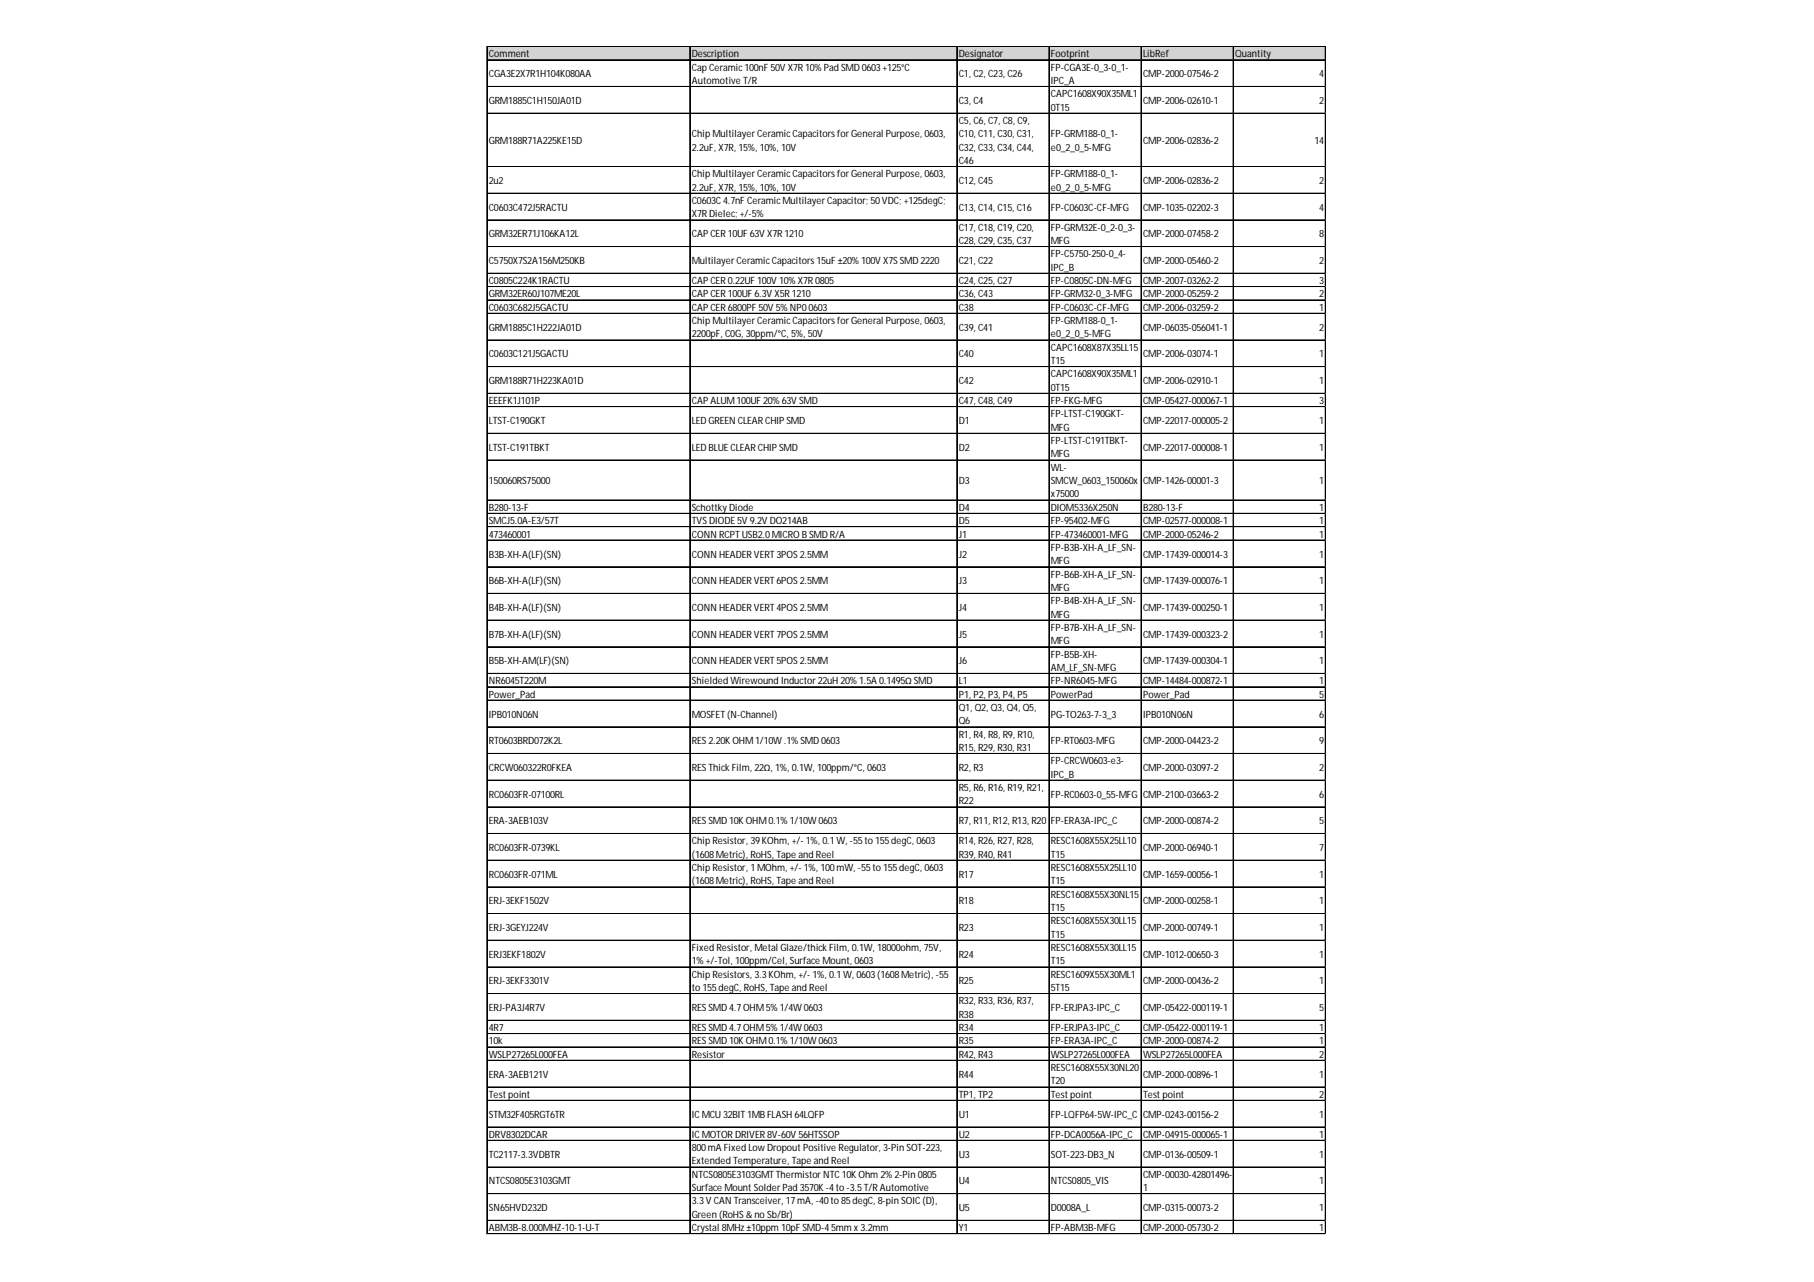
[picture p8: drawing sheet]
<svg xmlns="http://www.w3.org/2000/svg" width="297mm" height="210mm" viewBox="0 0 297 210" stroke-linecap="round" stroke-linejoin="round" font-family="sans-serif">
<defs><g id="words">
<g font-size="1.6">
<text x="80" y="9.4">Comment</text>
<text x="113.3" y="9.4">Description</text>
<text x="113.3" y="11.6">Cap Ceramic100nF 50V X7R 10% Pad SMD 0603+125°C</text>
<text x="157" y="9.4">Designator</text>
<text x="172.1" y="9.4">Footprint</text>
<text x="172.1" y="11.6">FP-CGA3E-0_3-0_1-</text>
<text x="187.2" y="9.4">LibRef</text>
<text x="202.2" y="9.4">Quantity</text>
<text x="80" y="12.7">CGA3E2X7R1H104K080AA</text>
<text x="80" y="17">GRM1885C1H150JA01D</text>
<text x="113.3" y="13.7">Automotive T/R</text>
<text x="157" y="12.7">C1, C2, C23, C26</text>
<text x="157" y="17">C3, C4</text>
<text x="172.1" y="13.7">IPC_A</text>
<text x="172.1" y="15.9">CAPC1608X90X35ML1</text>
<text x="187.2" y="12.7">CMP-2000-07546-2</text>
<text x="187.2" y="17">CMP-2006-02610-1</text>
<text x="216" y="12.7">4</text>
<text x="216" y="17">2</text>
<text x="80" y="23.6">GRM188R71A225KE15D</text>
<text x="113.3" y="22.5">Chip Multilayer CeramicCapacitors for General Purpose, 0603,</text>
<text x="157" y="20.3">C5, C6, C7, C8, C9,</text>
<text x="157" y="22.5">C10, C11, C30, C31,</text>
<text x="172.1" y="18.1">0T15</text>
<text x="172.1" y="22.5">FP-GRM188-0_1-</text>
<text x="187.2" y="23.6">CMP-2006-02836-2</text>
<text x="215.3" y="23.6">14</text>
<text x="113.3" y="24.7">2.2uF, X7R, 15%, 10%, 10V</text>
<text x="113.3" y="29">Chip Multilayer CeramicCapacitors for General Purpose, 0603,</text>
<text x="157" y="24.7">C32, C33, C34, C44,</text>
<text x="157" y="26.9">C46</text>
<text x="172.1" y="24.7">e0_2_0_5-MFG</text>
<text x="172.1" y="29">FP-GRM188-0_1-</text>
<text x="80" y="30.1">2u2</text>
<text x="80" y="34.5">C0603C472J5RACTU</text>
<text x="113.3" y="31.2">2.2uF, X7R, 15%, 10%, 10V</text>
<text x="113.3" y="33.4">C0603C 4.7nF CeramicMultilayer Capacitor; 50VDC; +125degC;</text>
<text x="113.3" y="35.6">X7R Dielec; +/-5%</text>
<text x="157" y="30.1">C12, C45</text>
<text x="157" y="34.5">C13, C14, C15, C16</text>
<text x="172.1" y="31.2">e0_2_0_5-MFG</text>
<text x="172.1" y="34.5">FP-C0603C-CF-MFG</text>
<text x="187.2" y="30.1">CMP-2006-02836-2</text>
<text x="187.2" y="34.5">CMP-1035-02202-3</text>
<text x="216" y="30.1">2</text>
<text x="216" y="34.5">4</text>
<text x="80" y="38.9">GRM32ER71J106KA12L</text>
<text x="113.3" y="38.9">CAP CER 10UF 63V X7R 1210</text>
<text x="157" y="37.8">C17, C18, C19, C20,</text>
<text x="157" y="40">C28, C29, C35, C37</text>
<text x="172.1" y="37.8">FP-GRM32E-0_2-0_3-</text>
<text x="172.1" y="40">MFG</text>
<text x="187.2" y="38.9">CMP-2000-07458-2</text>
<text x="216" y="38.9">8</text>
<text x="80" y="43.2">C5750X7S2A156M250KB</text>
<text x="80" y="46.5">C0805C224K1RACTU</text>
<text x="113.3" y="43.2">Multilayer CeramicCapacitors 15uF ±20% 100V X7S SMD 2220</text>
<text x="113.3" y="46.5">CAP CER 0.22UF 100V 10% X7R 0805</text>
<text x="157" y="43.2">C21, C22</text>
<text x="157" y="46.5">C24, C25, C27</text>
<text x="172.1" y="42.1">FP-C5750-250-0_4-</text>
<text x="172.1" y="44.3">IPC_B</text>
<text x="172.1" y="46.5">FP-C0805C-DN-MFG</text>
<text x="187.2" y="43.2">CMP-2000-05460-2</text>
<text x="187.2" y="46.5">CMP-2007-03262-2</text>
<text x="216" y="43.2">2</text>
<text x="216" y="46.5">3</text>
<text x="80" y="48.7">GRM32ER60J107ME20L</text>
<text x="80" y="50.9">C0603C682J5GACTU</text>
<text x="113.3" y="48.7">CAP CER 100UF 6.3V X5R 1210</text>
<text x="113.3" y="50.9">CAP CER 6800PF 50V 5% NP00603</text>
<text x="113.3" y="53.1">Chip Multilayer CeramicCapacitors for General Purpose, 0603,</text>
<text x="157" y="48.7">C36, C43</text>
<text x="157" y="50.9">C38</text>
<text x="172.1" y="48.7">FP-GRM32-0_3-MFG</text>
<text x="172.1" y="50.9">FP-C0603C-CF-MFG</text>
<text x="172.1" y="53.1">FP-GRM188-0_1-</text>
<text x="187.2" y="48.7">CMP-2000-05259-2</text>
<text x="187.2" y="50.9">CMP-2006-03259-2</text>
<text x="216" y="48.7">2</text>
<text x="216" y="50.9">1</text>
<text x="80" y="54.2">GRM1885C1H222JA01D</text>
<text x="80" y="58.5">C0603C121J5GACTU</text>
<text x="113.3" y="55.2">2200pF, C0G, 30ppm/°C, 5%, 50V</text>
<text x="157" y="54.2">C39, C41</text>
<text x="157" y="58.5">C40</text>
<text x="172.1" y="55.2">e0_2_0_5-MFG</text>
<text x="172.1" y="57.4">CAPC1608X87X35LL15</text>
<text x="172.1" y="59.6">T15</text>
<text x="187.2" y="54.2">CMP-06035-056041-1</text>
<text x="187.2" y="58.5">CMP-2006-03074-1</text>
<text x="216" y="54.2">2</text>
<text x="216" y="58.5">1</text>
<text x="80" y="62.9">GRM188R71H223KA01D</text>
<text x="157" y="62.9">C42</text>
<text x="172.1" y="61.8">CAPC1608X90X35ML1</text>
<text x="172.1" y="64">0T15</text>
<text x="187.2" y="62.9">CMP-2006-02910-1</text>
<text x="216" y="62.9">1</text>
<text x="80" y="66.2">EEEFK1J101P</text>
<text x="80" y="69.4">LTST-C190GKT</text>
<text x="113.3" y="66.2">CAP ALUM100UF 20% 63V SMD</text>
<text x="113.3" y="69.4">LED GREEN CLEAR CHIP SMD</text>
<text x="157" y="66.2">C47, C48, C49</text>
<text x="157" y="69.4">D1</text>
<text x="172.1" y="66.2">FP-FKG-MFG</text>
<text x="172.1" y="68.4">FP-LTST-C190GKT-</text>
<text x="172.1" y="70.5">MFG</text>
<text x="187.2" y="66.2">CMP-05427-000067-1</text>
<text x="187.2" y="69.4">CMP-22017-000005-2</text>
<text x="216" y="66.2">3</text>
<text x="216" y="69.4">1</text>
<text x="80" y="73.8">LTST-C191TBKT</text>
<text x="113.3" y="73.8">LED BLUE CLEAR CHIP SMD</text>
<text x="157" y="73.8">D2</text>
<text x="172.1" y="72.7">FP-LTST-C191TBKT-</text>
<text x="172.1" y="74.9">MFG</text>
<text x="172.1" y="77.1">WL-</text>
<text x="187.2" y="73.8">CMP-22017-000008-1</text>
<text x="216" y="73.8">1</text>
<text x="80" y="79.3">150060RS75000</text>
<text x="80" y="83.6">B280-13-F</text>
<text x="113.3" y="83.6">Schottky Diode</text>
<text x="157" y="79.3">D3</text>
<text x="157" y="83.6">D4</text>
<text x="172.1" y="79.3">SMCW_0603_150060x</text>
<text x="172.1" y="81.5">x75000</text>
<text x="172.1" y="83.6">DIOM5336X250N</text>
<text x="187.2" y="79.3">CMP-1426-00001-3</text>
<text x="187.2" y="83.6">B280-13-F</text>
<text x="216" y="79.3">1</text>
<text x="216" y="83.6">1</text>
<text x="80" y="85.8">SMCJ5.0A-E3/57T</text>
<text x="80" y="88">473460001</text>
<text x="113.3" y="85.8">TVS DIODE 5V 9.2V DO214AB</text>
<text x="113.3" y="88">CONN RCPT USB2.0MICRO B SMD R/A</text>
<text x="157" y="85.8">D5</text>
<text x="157" y="88">J1</text>
<text x="172.1" y="85.8">FP-95402-MFG</text>
<text x="172.1" y="88">FP-473460001-MFG</text>
<text x="187.2" y="85.8">CMP-02577-000008-1</text>
<text x="187.2" y="88">CMP-2000-05246-2</text>
<text x="216" y="85.8">1</text>
<text x="216" y="88">1</text>
<text x="80" y="91.3">B3B-XH-A(LF)(SN)</text>
<text x="80" y="95.7">B6B-XH-A(LF)(SN)</text>
<text x="113.3" y="91.3">CONN HEADER VERT 3POS 2.5MM</text>
<text x="113.3" y="95.7">CONN HEADER VERT 6POS 2.5MM</text>
<text x="157" y="91.3">J2</text>
<text x="157" y="95.7">J3</text>
<text x="172.1" y="90.2">FP-B3B-XH-A_LF_SN-</text>
<text x="172.1" y="92.4">MFG</text>
<text x="172.1" y="94.6">FP-B6B-XH-A_LF_SN-</text>
<text x="187.2" y="91.3">CMP-17439-000014-3</text>
<text x="187.2" y="95.7">CMP-17439-000076-1</text>
<text x="216" y="91.3">1</text>
<text x="216" y="95.7">1</text>
<text x="80" y="100">B4B-XH-A(LF)(SN)</text>
<text x="113.3" y="100">CONN HEADER VERT 4POS 2.5MM</text>
<text x="157" y="100">J4</text>
<text x="172.1" y="96.7">MFG</text>
<text x="172.1" y="98.9">FP-B4B-XH-A_LF_SN-</text>
<text x="172.1" y="101.1">MFG</text>
<text x="187.2" y="100">CMP-17439-000250-1</text>
<text x="216" y="100">1</text>
<text x="80" y="104.4">B7B-XH-A(LF)(SN)</text>
<text x="113.3" y="104.4">CONN HEADER VERT 7POS 2.5MM</text>
<text x="157" y="104.4">J5</text>
<text x="172.1" y="103.3">FP-B7B-XH-A_LF_SN-</text>
<text x="172.1" y="105.5">MFG</text>
<text x="172.1" y="107.7">FP-B5B-XH-</text>
<text x="187.2" y="104.4">CMP-17439-000323-2</text>
<text x="216" y="104.4">1</text>
<text x="80" y="108.8">B5B-XH-AM(LF)(SN)</text>
<text x="80" y="112">NR6045T220M</text>
<text x="113.3" y="108.8">CONN HEADER VERT 5POS 2.5MM</text>
<text x="113.3" y="112">Shielded Wirewound Inductor 22uH 20% 1.5A 0.1495Ω SMD</text>
<text x="157" y="108.8">J6</text>
<text x="157" y="112">L1</text>
<text x="172.1" y="109.8">AM_LF_SN-MFG</text>
<text x="172.1" y="112">FP-NR6045-MFG</text>
<text x="187.2" y="108.8">CMP-17439-000304-1</text>
<text x="187.2" y="112">CMP-14484-000872-1</text>
<text x="216" y="108.8">1</text>
<text x="216" y="112">1</text>
<text x="80" y="114.2">Power_Pad</text>
<text x="80" y="117.5">IPB010N06N</text>
<text x="113.3" y="117.5">MOSFET (N-Channel)</text>
<text x="157" y="114.2">P1, P2, P3, P4, P5</text>
<text x="157" y="116.4">Q1, Q2, Q3, Q4, Q5,</text>
<text x="157" y="118.6">Q6</text>
<text x="172.1" y="114.2">PowerPad</text>
<text x="172.1" y="117.5">PG-TO263-7-3_3</text>
<text x="187.2" y="114.2">Power_Pad</text>
<text x="187.2" y="117.5">IPB010N06N</text>
<text x="216" y="114.2">5</text>
<text x="216" y="117.5">6</text>
<text x="80" y="121.9">RT0603BRD072K2L</text>
<text x="113.3" y="121.9">RES 2.20K OHM1/10W .1% SMD 0603</text>
<text x="157" y="120.8">R1, R4, R8, R9, R10,</text>
<text x="157" y="123">R15, R29, R30, R31</text>
<text x="172.1" y="121.9">FP-RT0603-MFG</text>
<text x="172.1" y="125.1">FP-CRCW0603-e3-</text>
<text x="187.2" y="121.9">CMP-2000-04423-2</text>
<text x="216" y="121.9">9</text>
<text x="80" y="126.2">CRCW060322R0FKEA</text>
<text x="80" y="130.6">RC0603FR-07100RL</text>
<text x="113.3" y="126.2">RES Thick Film, 22Ω, 1%, 0.1W, 100ppm/°C, 0603</text>
<text x="157" y="126.2">R2, R3</text>
<text x="157" y="129.5">R5, R6, R16, R19, R21,</text>
<text x="157" y="131.7">R22</text>
<text x="172.1" y="127.3">IPC_B</text>
<text x="172.1" y="130.6">FP-RC0603-0_55-MFG</text>
<text x="187.2" y="126.2">CMP-2000-03097-2</text>
<text x="187.2" y="130.6">CMP-2100-03663-2</text>
<text x="216" y="126.2">2</text>
<text x="216" y="130.6">6</text>
<text x="80" y="135">ERA-3AEB103V</text>
<text x="113.3" y="135">RES SMD 10K OHM0.1% 1/10W 0603</text>
<text x="157" y="135">R7, R11, R12, R13, R20</text>
<text x="172.1" y="135">FP-ERA3A-IPC_C</text>
<text x="187.2" y="135">CMP-2000-00874-2</text>
<text x="216" y="135">5</text>
<text x="80" y="139.3">RC0603FR-0739KL</text>
<text x="80" y="143.7">RC0603FR-071ML</text>
<text x="113.3" y="138.2">Chip Resistor, 39KOhm, +/- 1%, 0.1W, -55to 155degC, 0603</text>
<text x="113.3" y="140.4">(1608Metric), RoHS, Tape and Reel</text>
<text x="113.3" y="142.6">Chip Resistor, 1MOhm, +/- 1%, 100mW, -55to 155degC, 0603</text>
<text x="157" y="138.2">R14, R26, R27, R28,</text>
<text x="157" y="140.4">R39, R40, R41</text>
<text x="157" y="143.7">R17</text>
<text x="172.1" y="138.2">RESC1608X55X25LL10</text>
<text x="172.1" y="140.4">T15</text>
<text x="172.1" y="142.6">RESC1608X55X25LL10</text>
<text x="187.2" y="139.3">CMP-2000-06940-1</text>
<text x="187.2" y="143.7">CMP-1659-00056-1</text>
<text x="216" y="139.3">7</text>
<text x="216" y="143.7">1</text>
<text x="80" y="148.1">ERJ-3EKF1502V</text>
<text x="113.3" y="144.8">(1608Metric), RoHS, Tape and Reel</text>
<text x="157" y="148.1">R18</text>
<text x="172.1" y="144.8">T15</text>
<text x="172.1" y="147">RESC1608X55X30NL15</text>
<text x="172.1" y="149.2">T15</text>
<text x="187.2" y="148.1">CMP-2000-00258-1</text>
<text x="216" y="148.1">1</text>
<text x="80" y="152.4">ERJ-3GEYJ224V</text>
<text x="113.3" y="155.7">Fixed Resistor, Metal Glaze/thick Film, 0.1W, 18000ohm, 75V,</text>
<text x="157" y="152.4">R23</text>
<text x="172.1" y="151.3">RESC1608X55X30LL15</text>
<text x="172.1" y="153.5">T15</text>
<text x="172.1" y="155.7">RESC1608X55X30LL15</text>
<text x="187.2" y="152.4">CMP-2000-00749-1</text>
<text x="216" y="152.4">1</text>
<text x="80" y="156.8">ERJ3EKF1802V</text>
<text x="80" y="161.2">ERJ-3EKF3301V</text>
<text x="113.3" y="157.9">1% +/-Tol, 100ppm/Cel, Surface Mount, 0603</text>
<text x="113.3" y="160.1">Chip Resistors, 3.3KOhm, +/- 1%, 0.1W, 0603(1608Metric), -55</text>
<text x="157" y="156.8">R24</text>
<text x="157" y="161.2">R25</text>
<text x="172.1" y="157.9">T15</text>
<text x="172.1" y="160.1">RESC1609X55X30ML1</text>
<text x="187.2" y="156.8">CMP-1012-00650-3</text>
<text x="187.2" y="161.2">CMP-2000-00436-2</text>
<text x="216" y="156.8">1</text>
<text x="216" y="161.2">1</text>
<text x="80" y="165.5">ERJ-PA3J4R7V</text>
<text x="113.3" y="162.3">to 155degC, RoHS, Tape and Reel</text>
<text x="113.3" y="165.5">RES SMD 4.7OHM5% 1/4W 0603</text>
<text x="157" y="164.5">R32, R33, R36, R37,</text>
<text x="157" y="166.6">R38</text>
<text x="172.1" y="162.3">5T15</text>
<text x="172.1" y="165.5">FP-ERJPA3-IPC_C</text>
<text x="187.2" y="165.5">CMP-05422-000119-1</text>
<text x="216" y="165.5">5</text>
<text x="80" y="168.8">4R7</text>
<text x="80" y="171">10k</text>
<text x="80" y="173.2">WSLP27265L000FEA</text>
<text x="113.3" y="168.8">RES SMD 4.7OHM5% 1/4W 0603</text>
<text x="113.3" y="171">RES SMD 10K OHM0.1% 1/10W 0603</text>
<text x="113.3" y="173.2">Resistor</text>
<text x="157" y="168.8">R34</text>
<text x="157" y="171">R35</text>
<text x="157" y="173.2">R42, R43</text>
<text x="172.1" y="168.8">FP-ERJPA3-IPC_C</text>
<text x="172.1" y="171">FP-ERA3A-IPC_C</text>
<text x="172.1" y="173.2">WSLP27265L000FEA</text>
<text x="187.2" y="168.8">CMP-05422-000119-1</text>
<text x="187.2" y="171">CMP-2000-00874-2</text>
<text x="187.2" y="173.2">WSLP27265L000FEA</text>
<text x="216" y="168.8">1</text>
<text x="216" y="171">1</text>
<text x="216" y="173.2">2</text>
<text x="80" y="176.5">ERA-3AEB121V</text>
<text x="80" y="179.7">Test point</text>
<text x="157" y="176.5">R44</text>
<text x="157" y="179.7">TP1, TP2</text>
<text x="172.1" y="175.4">RESC1608X55X30NL20</text>
<text x="172.1" y="177.6">T20</text>
<text x="172.1" y="179.7">Test point</text>
<text x="187.2" y="176.5">CMP-2000-00896-1</text>
<text x="187.2" y="179.7">Test point</text>
<text x="216" y="176.5">1</text>
<text x="216" y="179.7">2</text>
<text x="80" y="183">STM32F405RGT6TR</text>
<text x="113.3" y="183">IC MCU 32BIT 1MB FLASH 64LQFP</text>
<text x="157" y="183">U1</text>
<text x="172.1" y="183">FP-LQFP64-5W-IPC_C</text>
<text x="187.2" y="183">CMP-0243-00156-2</text>
<text x="216" y="183">1</text>
<text x="80" y="186.3">DRV8302DCAR</text>
<text x="80" y="189.6">TC2117-3.3VDBTR</text>
<text x="113.3" y="186.3">IC MOTOR DRIVER 8V-60V 56HTSSOP</text>
<text x="113.3" y="188.5">800mA Fixed Low Dropout Positive Regulator, 3-Pin SOT-223,</text>
<text x="113.3" y="190.7">Extended Temperature, Tape and Reel</text>
<text x="157" y="186.3">U2</text>
<text x="157" y="189.6">U3</text>
<text x="172.1" y="186.3">FP-DCA0056A-IPC_C</text>
<text x="172.1" y="189.6">SOT-223-DB3_N</text>
<text x="187.2" y="186.3">CMP-04915-000065-1</text>
<text x="187.2" y="189.6">CMP-0136-00509-1</text>
<text x="216" y="186.3">1</text>
<text x="216" y="189.6">1</text>
<text x="80" y="193.9">NTCS0805E3103GMT</text>
<text x="113.3" y="192.8">NTCS0805E3103GMT Thermistor NTC 10K Ohm 2% 2-Pin 0805</text>
<text x="113.3" y="195">Surface Mount Solder Pad 3570K -4to -3.5T/R Automotive</text>
<text x="113.3" y="197.2">3.3V CAN Transceiver, 17mA, -40to 85degC, 8-pin SOIC (D),</text>
<text x="157" y="193.9">U4</text>
<text x="172.1" y="193.9">NTCS0805_VIS</text>
<text x="187.2" y="192.8">CMP-00030-42801496-</text>
<text x="187.2" y="195">1</text>
<text x="216" y="193.9">1</text>
<text x="80" y="198.3">SN65HVD232D</text>
<text x="80" y="201.6">ABM3B-8.000MHZ-10-1-U-T</text>
<text x="113.3" y="199.4">Green (RoHS &amp; no Sb/Br)</text>
<text x="113.3" y="201.6">Crystal 8MHz ±10ppm 10pF SMD-45mm x 3.2mm</text>
<text x="157" y="198.3">U5</text>
<text x="157" y="201.6">Y1</text>
<text x="172.1" y="198.3">D0008A_L</text>
<text x="172.1" y="201.6">FP-ABM3B-MFG</text>
<text x="187.2" y="198.3">CMP-0315-00073-2</text>
<text x="187.2" y="201.6">CMP-2000-05730-2</text>
<text x="216" y="198.3">1</text>
<text x="216" y="201.6">1</text>
</g>
</g></defs>
<path d="M79.8 7.7h137.4v2.2h-137.4z" fill="#d3d3d3"/>
<g fill="none" stroke="#000" stroke-width=".16">
<path d="M79.7 7.6v194.5M79.8 7.6v194.5M79.8 7.6h137.3M79.8 7.7h137.3M79.8 9.8h137.3M79.8 14.2h137.3M79.8 18.5h137.3M79.8 18.6h137.3M112.9 7.7v194.4M113 7.7v194.4M156.7 7.7v194.4M171.8 7.7v194.4"/>
<path d="M186.8 7.7v194.4M186.9 7.7v194.4M201.9 7.7v194.4M202 7.7v194.4M217 7.7v194.4M217.1 7.7v194.4M79.8 27.3h137.3M79.8 31.6h137.3M79.8 31.7h137.3M79.8 36h137.3M79.8 36.1h137.3M79.8 40.4h137.3"/>
<path d="M79.8 44.7h137.3M79.8 44.8h137.3M79.8 46.9h137.3M79.8 47h137.3M79.8 49.1h137.3M79.8 49.2h137.3M79.8 51.3h137.3M79.8 55.7h137.3M79.8 60h137.3M79.8 60.1h137.3M79.8 64.4h137.3M79.8 66.6h137.3"/>
<path d="M79.8 70.9h137.3M79.8 71h137.3M79.8 75.3h137.3M79.8 75.4h137.3M79.8 81.9h137.3M79.8 84h137.3M79.8 84.1h137.3M79.8 86.2h137.3M79.8 86.3h137.3M79.8 88.4h137.3M79.8 88.5h137.3M79.8 92.8h137.3"/>
<path d="M79.8 97.2h137.3M79.8 101.5h137.3M79.8 101.6h137.3M79.8 105.9h137.3M79.8 110.3h137.3M79.8 112.4h137.3M79.8 112.5h137.3M79.8 114.6h137.3M79.8 114.7h137.3M79.8 119h137.3M79.8 123.4h137.3M79.8 127.7h137.3"/>
<path d="M79.8 127.8h137.3M79.8 132.1h137.3M79.8 132.2h137.3M79.8 136.5h137.3M79.8 140.8h137.3M79.8 140.9h137.3M79.8 145.2h137.3M79.8 145.3h137.3M79.8 149.6h137.3M79.8 153.9h137.3M79.8 154h137.3M79.8 158.3h137.3"/>
<path d="M79.8 158.4h137.3M79.8 162.7h137.3M79.8 167h137.3M79.8 167.1h137.3M79.8 169.2h137.3M79.8 169.3h137.3M79.8 171.4h137.3M79.8 171.5h137.3M79.8 173.6h137.3M79.8 178h137.3M79.8 180.1h137.3M79.8 180.2h137.3"/>
<path d="M79.8 184.5h137.3M79.8 184.6h137.3M79.8 186.7h137.3M79.8 186.8h137.3M79.8 191.1h137.3M79.8 195.4h137.3M79.8 195.5h137.3M79.8 199.8h137.3M79.8 199.9h137.3M79.8 202h137.3"/>
</g>
<path d="M79.7 202.1h.1" fill="none" stroke="#e0e0e0" stroke-width=".16"/>
<path d="M79.7 202.1h.1z" fill="#e0e0e0"/>
<path d="M112.9 202.1h.1" fill="none" stroke="#e0e0e0" stroke-width=".16"/>
<path d="M112.9 202.1h.2z" fill="#e0e0e0"/>
<path d="M156.7 202.1h.1" fill="none" stroke="#e0e0e0" stroke-width=".16"/>
<path d="M156.7 202.1h.1z" fill="#e0e0e0"/>
<path d="M171.8 202.1h.1" fill="none" stroke="#e0e0e0" stroke-width=".16"/>
<path d="M171.8 202.1h.1z" fill="#e0e0e0"/>
<path d="M186.8 202.1h.1" fill="none" stroke="#e0e0e0" stroke-width=".16"/>
<path d="M186.8 202.1h.1z" fill="#e0e0e0"/>
<path d="M201.9 202.1h.1" fill="none" stroke="#e0e0e0" stroke-width=".16"/>
<path d="M201.9 202.1h.1z" fill="#e0e0e0"/>
<path d="M217 202.1h.1" fill="none" stroke="#e0e0e0" stroke-width=".16"/>
<path d="M217 202.1h.1z" fill="#e0e0e0"/>
<path d="M217.1 14.2h.1" fill="none" stroke="#e0e0e0" stroke-width=".16"/>
<path d="M217.1 14.2l.1 .1z" fill="#e0e0e0"/>
<path d="M217.1 18.5h.1" fill="none" stroke="#e0e0e0" stroke-width=".16"/>
<path d="M217.1 18.5l.1 .1z" fill="#e0e0e0"/>
<path d="M217.1 27.3h.1" fill="none" stroke="#e0e0e0" stroke-width=".16"/>
<path d="M217.1 27.3l.1 .1z" fill="#e0e0e0"/>
<path d="M217.1 31.6h.1" fill="none" stroke="#e0e0e0" stroke-width=".16"/>
<path d="M217.1 31.6l.1 .1z" fill="#e0e0e0"/>
<path d="M217.1 36h.1" fill="none" stroke="#e0e0e0" stroke-width=".16"/>
<path d="M217.1 36l.1 .1z" fill="#e0e0e0"/>
<path d="M217.1 40.4h.1" fill="none" stroke="#e0e0e0" stroke-width=".16"/>
<path d="M217.1 40.4l.1 .1z" fill="#e0e0e0"/>
<path d="M217.1 44.7h.1" fill="none" stroke="#e0e0e0" stroke-width=".16"/>
<path d="M217.1 44.7l.1 .1z" fill="#e0e0e0"/>
<path d="M217.1 46.9h.1" fill="none" stroke="#e0e0e0" stroke-width=".16"/>
<path d="M217.1 46.9l.1 .1z" fill="#e0e0e0"/>
<path d="M217.1 49.1h.1" fill="none" stroke="#e0e0e0" stroke-width=".16"/>
<path d="M217.1 49.1l.1 .1z" fill="#e0e0e0"/>
<path d="M217.1 51.3h.1" fill="none" stroke="#e0e0e0" stroke-width=".16"/>
<path d="M217.1 51.3l.1 .1z" fill="#e0e0e0"/>
<path d="M217.1 55.7h.1" fill="none" stroke="#e0e0e0" stroke-width=".16"/>
<path d="M217.1 55.7l.1 .1z" fill="#e0e0e0"/>
<path d="M217.1 60h.1" fill="none" stroke="#e0e0e0" stroke-width=".16"/>
<path d="M217.1 60l.1 .1z" fill="#e0e0e0"/>
<path d="M217.1 64.4h.1" fill="none" stroke="#e0e0e0" stroke-width=".16"/>
<path d="M217.1 64.4l.1 .1z" fill="#e0e0e0"/>
<path d="M217.1 66.6h.1" fill="none" stroke="#e0e0e0" stroke-width=".16"/>
<path d="M217.1 66.6l.1 .1z" fill="#e0e0e0"/>
<path d="M217.1 70.9h.1" fill="none" stroke="#e0e0e0" stroke-width=".16"/>
<path d="M217.1 70.9l.1 .2z" fill="#e0e0e0"/>
<path d="M217.1 75.3h.1" fill="none" stroke="#e0e0e0" stroke-width=".16"/>
<path d="M217.1 75.3l.1 .1z" fill="#e0e0e0"/>
<path d="M217.1 81.9h.1" fill="none" stroke="#e0e0e0" stroke-width=".16"/>
<path d="M217.1 81.9l.1 .1z" fill="#e0e0e0"/>
<path d="M217.1 84h.1" fill="none" stroke="#e0e0e0" stroke-width=".16"/>
<path d="M217.1 84l.1 .2z" fill="#e0e0e0"/>
<path d="M217.1 86.2h.1" fill="none" stroke="#e0e0e0" stroke-width=".16"/>
<path d="M217.1 86.2l.1 .1z" fill="#e0e0e0"/>
<path d="M217.1 88.4h.1" fill="none" stroke="#e0e0e0" stroke-width=".16"/>
<path d="M217.1 88.4l.1 .1z" fill="#e0e0e0"/>
<path d="M217.1 92.8h.1" fill="none" stroke="#e0e0e0" stroke-width=".16"/>
<path d="M217.1 92.8l.1 .1z" fill="#e0e0e0"/>
<path d="M217.1 97.2h.1" fill="none" stroke="#e0e0e0" stroke-width=".16"/>
<path d="M217.1 97.2l.1 .1z" fill="#e0e0e0"/>
<path d="M217.1 101.5h.1" fill="none" stroke="#e0e0e0" stroke-width=".16"/>
<path d="M217.1 101.5l.1 .1z" fill="#e0e0e0"/>
<path d="M217.1 105.9h.1" fill="none" stroke="#e0e0e0" stroke-width=".16"/>
<path d="M217.1 105.9l.1 .1z" fill="#e0e0e0"/>
<path d="M217.1 110.3h.1" fill="none" stroke="#e0e0e0" stroke-width=".16"/>
<path d="M217.1 110.3l.1 .1z" fill="#e0e0e0"/>
<path d="M217.1 112.4h.1" fill="none" stroke="#e0e0e0" stroke-width=".16"/>
<path d="M217.1 112.4l.1 .1z" fill="#e0e0e0"/>
<path d="M217.1 114.6h.1" fill="none" stroke="#e0e0e0" stroke-width=".16"/>
<path d="M217.1 114.6l.1 .1z" fill="#e0e0e0"/>
<path d="M217.1 119h.1" fill="none" stroke="#e0e0e0" stroke-width=".16"/>
<path d="M217.1 119l.1 .1z" fill="#e0e0e0"/>
<path d="M217.1 123.4h.1" fill="none" stroke="#e0e0e0" stroke-width=".16"/>
<path d="M217.1 123.4l.1 .1z" fill="#e0e0e0"/>
<path d="M217.1 127.7h.1" fill="none" stroke="#e0e0e0" stroke-width=".16"/>
<path d="M217.1 127.7l.1 .1z" fill="#e0e0e0"/>
<path d="M217.1 132.1h.1" fill="none" stroke="#e0e0e0" stroke-width=".16"/>
<path d="M217.1 132.1l.1 .1z" fill="#e0e0e0"/>
<path d="M217.1 136.5h.1" fill="none" stroke="#e0e0e0" stroke-width=".16"/>
<path d="M217.1 136.5l.1 .1z" fill="#e0e0e0"/>
<path d="M217.1 140.8h.1" fill="none" stroke="#e0e0e0" stroke-width=".16"/>
<path d="M217.1 140.8l.1 .1z" fill="#e0e0e0"/>
<path d="M217.1 145.2h.1" fill="none" stroke="#e0e0e0" stroke-width=".16"/>
<path d="M217.1 145.2l.1 .1z" fill="#e0e0e0"/>
<path d="M217.1 149.6h.1" fill="none" stroke="#e0e0e0" stroke-width=".16"/>
<path d="M217.1 149.6l.1 .1z" fill="#e0e0e0"/>
<path d="M217.1 153.9h.1" fill="none" stroke="#e0e0e0" stroke-width=".16"/>
<path d="M217.1 153.9l.1 .1z" fill="#e0e0e0"/>
<path d="M217.1 158.3h.1" fill="none" stroke="#e0e0e0" stroke-width=".16"/>
<path d="M217.1 158.3l.1 .1z" fill="#e0e0e0"/>
<path d="M217.1 162.7h.1" fill="none" stroke="#e0e0e0" stroke-width=".16"/>
<path d="M217.1 162.7l.1 .1z" fill="#e0e0e0"/>
<path d="M217.1 167h.1" fill="none" stroke="#e0e0e0" stroke-width=".16"/>
<path d="M217.1 167l.1 .2z" fill="#e0e0e0"/>
<path d="M217.1 169.2h.1" fill="none" stroke="#e0e0e0" stroke-width=".16"/>
<path d="M217.1 169.2l.1 .1z" fill="#e0e0e0"/>
<path d="M217.1 171.4h.1" fill="none" stroke="#e0e0e0" stroke-width=".16"/>
<path d="M217.1 171.4l.1 .1z" fill="#e0e0e0"/>
<path d="M217.1 173.6h.1" fill="none" stroke="#e0e0e0" stroke-width=".16"/>
<path d="M217.1 173.6l.1 .1z" fill="#e0e0e0"/>
<path d="M217.1 178h.1" fill="none" stroke="#e0e0e0" stroke-width=".16"/>
<path d="M217.1 178l.1 .1z" fill="#e0e0e0"/>
<path d="M217.1 180.1h.1" fill="none" stroke="#e0e0e0" stroke-width=".16"/>
<path d="M217.1 180.1l.1 .2z" fill="#e0e0e0"/>
<path d="M217.1 184.5h.1" fill="none" stroke="#e0e0e0" stroke-width=".16"/>
<path d="M217.1 184.5l.1 .1z" fill="#e0e0e0"/>
<path d="M217.1 186.7h.1" fill="none" stroke="#e0e0e0" stroke-width=".16"/>
<path d="M217.1 186.7l.1 .1z" fill="#e0e0e0"/>
<path d="M217.1 191.1h.1" fill="none" stroke="#e0e0e0" stroke-width=".16"/>
<path d="M217.1 191.1l.1 .1z" fill="#e0e0e0"/>
<path d="M217.1 195.4h.1" fill="none" stroke="#e0e0e0" stroke-width=".16"/>
<path d="M217.1 195.4l.1 .1z" fill="#e0e0e0"/>
<path d="M217.1 199.8h.1" fill="none" stroke="#e0e0e0" stroke-width=".16"/>
<path d="M217.1 199.8l.1 .1z" fill="#e0e0e0"/>
<path d="M217.1 202h.1" fill="none" stroke="#e0e0e0" stroke-width=".16"/>
<path d="M217.1 202l.1 .1z" fill="#e0e0e0"/>
<use href="#words"/>
</svg>
